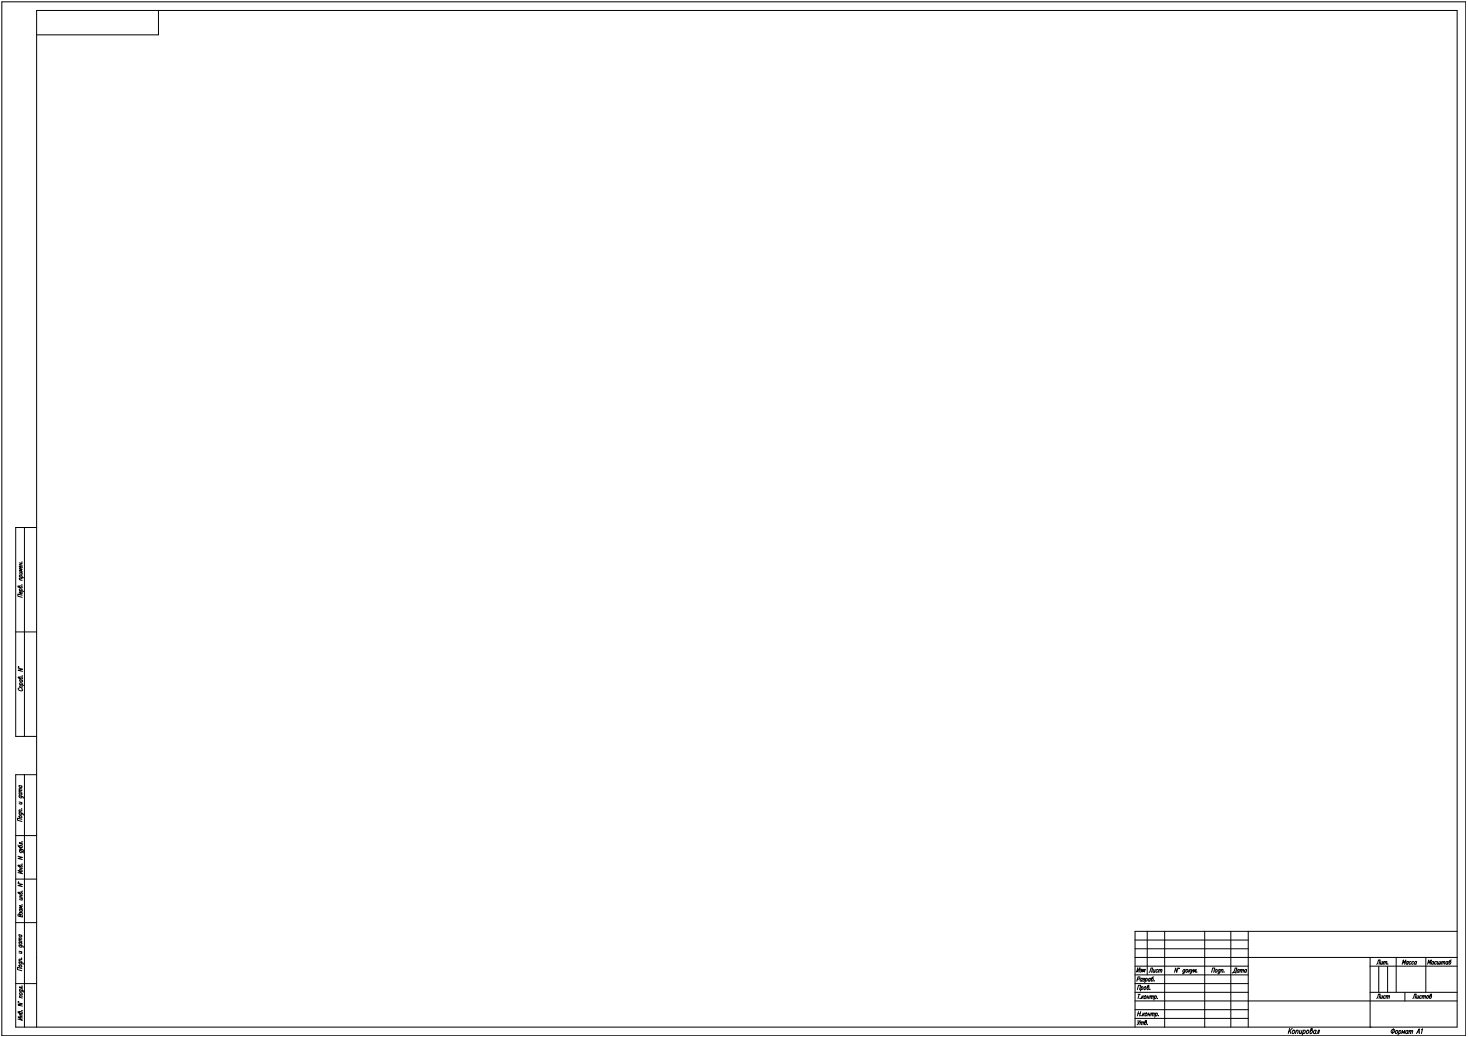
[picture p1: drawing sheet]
<svg xmlns="http://www.w3.org/2000/svg" width="841mm" height="594mm" viewBox="0 0 841 594" stroke-linecap="round" stroke-linejoin="round" font-family="sans-serif">
<defs><g id="words">
<text font-size="6.6" x="705" y="559">Дата</text>
<text font-size="6.2" x="657" y="558">Лист</text>
<g font-size="5.7">
<text x="787" y="554">Лит.</text>
<text x="817" y="554">Масштаб</text>
<text x="650" y="558">Изм</text>
<text x="787" y="573">Лист</text>
<text x="808" y="573">Листов</text>
</g>
</g></defs>
<!-- layer: KONTUR -->
<path d="M1 1h839v592h-839z" fill="none" stroke="#000" stroke-width=".57"/>
<g fill="none" stroke="#000" stroke-width=".57">
<path d="M91 6v14h-70M14 302v120M21 302h-12v120h12M9 362h12M14 444v144M21 444h-12v144h826v-582h-814v582M9 479h12M9 504h12M9 529h12M657 534v24M667 534v54M690 534v54"/>
<path d="M705 534v54M715 534v54M835 534h-185v54M650 548h185M785 548v40M785 553h50M800 548v20M817 548v20M9 563h12M715 573h120M785 568h50M805 568v5"/>
</g>
<g fill="none" stroke="#000" stroke-width=".57">
<path d="M11 336h1h1l-1 1-2-1 1 1M11 338l3 1M11 332l2 1M11 330l3 1M11 328h2M11 322l2 1M11 323l2 1M11 338l1-1 1 1-1 1M11 330h1h1l-1 1M12 323v1M12 328l1 1h-2M12 339v1a.8 .8 0 0 1-1 0 .8 .8 0 0 1 0-1h1v1"/>
<path d="M12 324v1l-1-1h1v1M13 335h.1M13 322h.1M13 332l-2-1 1 1M13 326h-2l1 1h-1h2M13 341l-3-1v2h3M10 383h3l-3 1 3 1M11 382h.1M11 394v1l1 1a.7 .7 0 0 0 1-1 .7 .7 0 0 0-1 0M11 388a.8 .8 0 0 1 1 0 .8 .8 0 0 1 1 1l-2-1h-1l2 1M11 394h2M11 392l3 1"/>
<path d="M11 389l2 1M12 392h-1a.7 .7 0 0 1 1-1 .7 .7 0 0 1 1 1M12 389l-1 1 1 1 1-1M13 387h.1M13 393h-2l1 1M11 456l2 1M11 459l2 1M11 454l2 1M11 453l2 1M11 450h2M11 456l1 1h1l-1-1M11 454v1h1h1l-1-1"/>
<path d="M11 450v1h1h1l-1-1M12 460v1l-1-1M13 453h-2v1M13 452h-2v1M11 468v-1a.8 .8 0 0 1 1 0 1 1 0 0 1 0 2zM11 466h2v1M11 465h2M11 466l1 1h1l-1-1M12 463h.1M13 469h-3v1l3 1M13 464h-2v1M10 491h3l-3 1h3"/>
<path d="M10 484l1 1 1 1 1-1-1-1v1M11 496h1h1l-1 1-1-1h-1l2 1M11 487l2 1 1 1M11 486l2 1h-2M11 497l2 1M11 498l2 1M12 487h-1a.7 .7 0 0 0 1 1 .7 .7 0 0 0 1 0h-1M12 497v1M13 495h.1M13 482h.1M13 499h-3l3 2-3-1M13 487h1"/>
<path d="M13 483h-2l2 1M10 506l3 1h-3l3 1M10 505l1 1zM11 512a.8 .8 0 0 1 1-1 .8 .8 0 0 1 1 1h-2l-1-1 2 1M11 514l2 1M11 513h2M11 514h2M12 513v1M12 515l1 1-2-1M13 518h.1M13 511h.1M13 519h-2l1 1h-1l2 1"/>
<path d="M11 540h2M11 539h2M11 535l2 1M11 521h2M11 540l1 1h1l-1-1M11 536l1 1h1l-1-1M12 524h-2v1h3l-1-1v1M12 521h-1l1 1h1l-1-1M12 523h1v1M12 523h-1M13 538h-2v1M13 538l-2-1v1"/>
<path d="M11 553h1l1 1a1 1 0 0 1-2 0 .9 .9 0 0 1 0-1zM11 551l2 1M11 541l2 1v1M11 550l2 1M11 545h2M11 551a.8 .8 0 0 0 0 1 1 1 0 0 0 2 0l-1-1M11 541a1 1 0 0 0 0 2 .7 .7 0 0 0 1-1M12 545v1h-1M12 549h.1M13 555l-3-1v1l3 1M13 550l-2-1v1M661 560h-1v2a.7 .7 0 0 0 1 0 .7 .7 0 0 0-1-1"/>
<path d="M675 555l-1 2v-2l-1 2M676 555h.1M679 556a.7 .7 0 0 0-1 0 .7 .7 0 0 0 0 1h1M679 555l-1 3h-1M680 555a.7 .7 0 0 1 1 1 1 1 0 0 1-2 0zM681 555v2M682 556v1M682 555l-1 2M682 555l1 2 1-2M683 557l-1 1M684 557v-2v2l1-2v2M686 557h.1"/>
<path d="M694 557l1-2h1l-1 2M696 556h1a.8 .8 0 0 1 0 1 .8 .8 0 0 1-1 0zM699 556a.7 .7 0 0 0-1 0 .7 .7 0 0 0 1 1M699 555l-1 3M700 556l1-1-1 2M700 555l-1 2M701 557h.1M803 552l1-2v2l1-2v2M807 551h-1v1h1M807 551l-1 1M808 551a.7 .7 0 0 0-1 0 .7 .7 0 0 0 1 1M810 551h-1a.9 .9 0 0 0 0 1h1"/>
<path d="M812 551h-1l-1 1h1M812 551l-1 1M10 574l3 1-3 1h3M10 574h1zM11 567l2 1h1M11 571l2 1M11 569a.8 .8 0 0 1 1 0 .8 .8 0 0 1 0 1l-1-1zM12 567l-1 1h1h1l-1-1M13 579h.1M13 565h.1M13 571l-2-1 1 1M13 566l-2-1v1l2 1"/>
<path d="M652 567v-3h2l-1 3M652 561h1v-1h-1l-1 2M652 570h1M652 580v2M653 570l-1 2M653 572h.1M654 580l-1 2M654 566v-1a.8 .8 0 0 1 1 1 .8 .8 0 0 1-1 1M654 565l-1 3M654 570v2M654 561v-1l-1 1v1h1M655 560l-1 2"/>
<path d="M655 571v1M655 561h1h-1M655 570l-1 2M655 561v1M656 566v-1a.7 .7 0 0 1 1 1 1 1 0 0 1-2 0zM656 571v-1a1.1 1.1 0 0 1 1 2 1 1 0 0 1-2 0zM656 561l1-1v1v1h-1M656 560v3M657 571h1M657 570v2M658 565a.7 .7 0 0 1 0 1 .7 .7 0 0 1-1 0l1-1v-1l-1 2M658 570v2"/>
<path d="M659 567h.1M659 561h-1a.8 .8 0 0 0 0 1h1M659 571h1v1M659 560v2M659 570v2M660 571h1v1M661 562h.1M662 571v-1a1 1 0 0 1 0 2 .8 .8 0 0 1-1 0M662 570l-1 3M663 572h.1M11 580h1h1l-1 1-1-1h-1l2 1M11 581l2 1"/>
<path d="M11 582l2 1M12 581v1M13 583h-3l3 1h-3M652 581h1M652 585v2M653 585l-2 2M653 586l1-1v2M653 585v2M654 582h.1M654 586l1-1v2M655 580l-1 2M655 581v1"/>
<path d="M656 580l-1 2M656 585l1 1-1 1v-2h1l-1 1M656 580h1a.7 .7 0 0 1 0 1 .7 .7 0 0 1-1 0zM657 587h.1M658 581h1M658 580v2M659 580v2M660 581v-1v2M660 580l-1 2M660 581l1-1v2M662 581h1a.8 .8 0 0 1 0 1 .8 .8 0 0 1-1 0M662 580v3"/>
<path d="M664 582h.1M739 589l-1 3M739 590l1 2M740 589l-2 2M741 591v-1a.9 .9 0 0 1 1 1 1.1 1.1 0 0 1-2 1zM743 591l1-1-1 2M743 590l-1 2M745 590l-1 2h2M746 590l-1 2M747 591v-1a.9 .9 0 0 1 1 1 1.1 1.1 0 0 1-2 1M747 590l-1 3M749 590a.9 .9 0 0 1 1 1 1.1 1.1 0 0 1-2 1z"/>
<path d="M751 590a.9 .9 0 0 1 1 1 1.1 1.1 0 0 1-2 1l1-3h1l-1 2M754 591v-1a1.1 1.1 0 0 0-2 1 .9 .9 0 0 0 1 1h1M754 590v2M754 592l1-2h1l-1 2M798 589v3M800 591v-1a.8 .8 0 0 1 1 1 1.1 1.1 0 0 1-2 1zM802 591v-1a.8 .8 0 0 1 0 1 .8 .8 0 0 1-1 1M802 590l-1 3M803 592l1-2v2l1-2-1 2M807 591l-1-1a.9 .9 0 0 0-1 1 .9 .9 0 0 0 1 1M807 590l-1 2M807 591l1-1v2"/>
<path d="M808 590l-1 2M808 591l1-1v2M812 592l1-3v3M812 591h1M814 590l1-1-1 3"/>
<circle cx="798" cy="591" r="1.1"/>
</g>
<path d="M790 554v14M795 554v14M650 573h65M650 568h65M650 578h65M650 563h65M650 583h65" fill="none" stroke="#000" stroke-width=".57"/>
<!-- layer: 0 -->
<path d="M650 539h65M650 558h65M650 553h65M650 544h65M785 588h.1" fill="none" stroke="#000" stroke-width=".57"/>
<use href="#words"/>
</svg>
